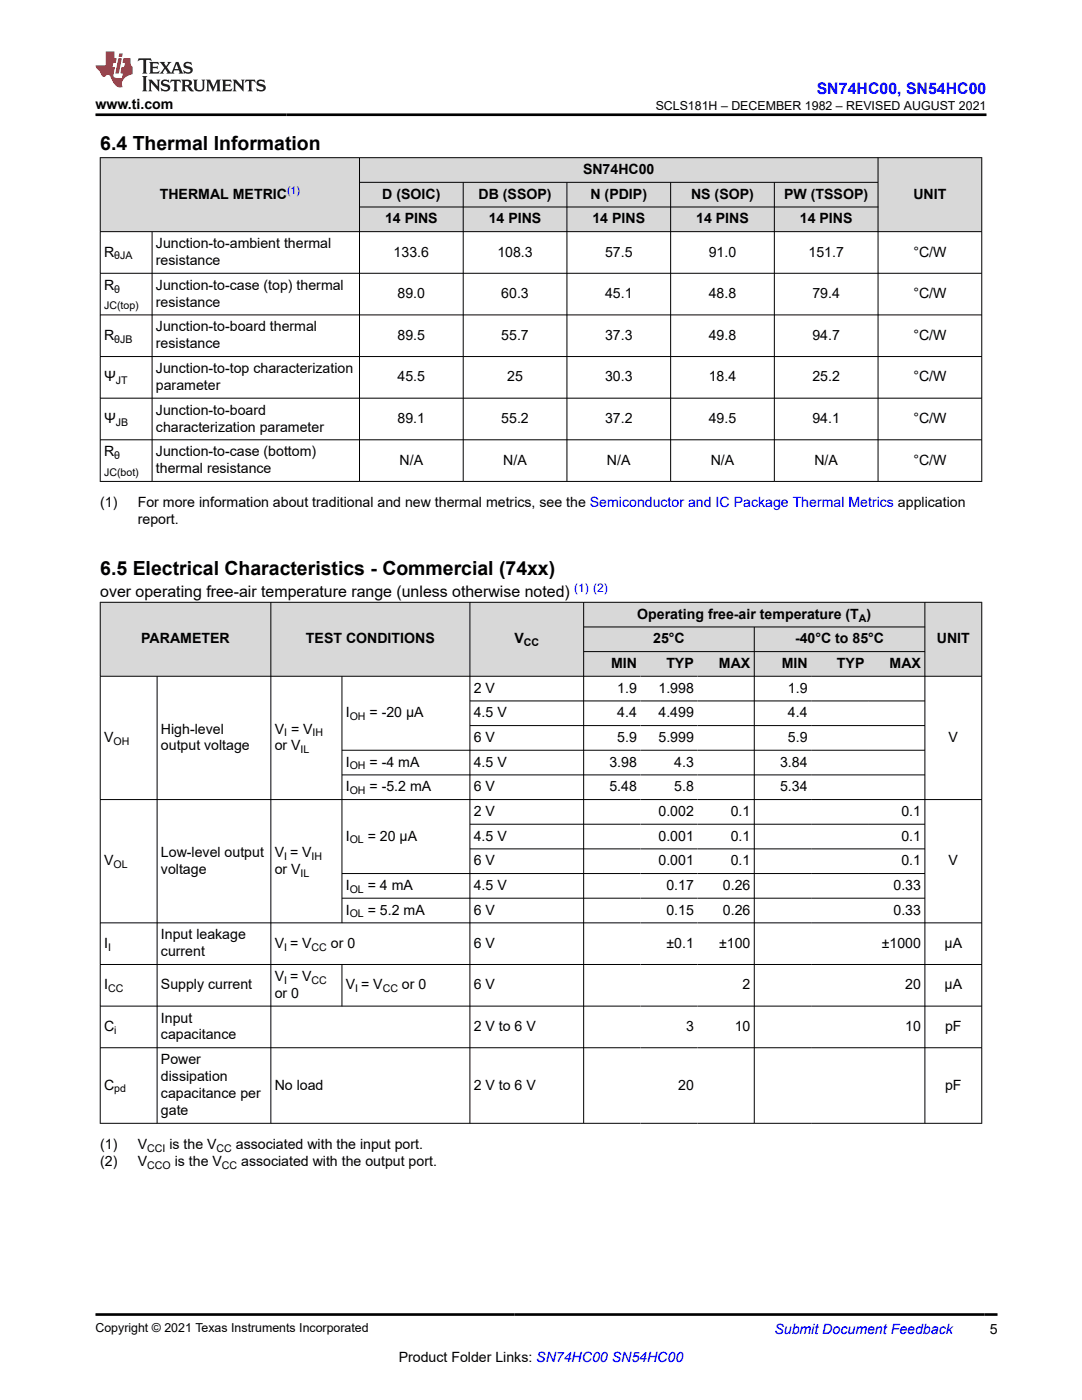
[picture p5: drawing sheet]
<svg xmlns="http://www.w3.org/2000/svg" width="216mm" height="279mm" viewBox="0 0 216 279" stroke-linecap="round" stroke-linejoin="round" font-family="sans-serif">
<defs><g id="words">
<g font-size="3.9">
<text x="20" y="29.9">6.4 Thermal Information</text>
<text x="20" y="114.8">6.5 Electrical Characteristics - Commercial (74xx)</text>
</g>
<text font-size="3.2" fill="#00f" x="163" y="18.7">SN74HC00, SN54HC00</text>
<text font-size="3.2" x="20" y="119.1">over operating free-air temperature range (unless otherwise noted)</text>
<g font-size="2.8">
<text x="19" y="21.8">www.ti.com</text>
<text x="116.3" y="34.7">SN74HC00</text>
<text x="31.9" y="39.7">THERMAL METRIC</text>
<text x="76.3" y="39.7">D (SOIC)</text>
<text x="95.5" y="39.7">DB (SSOP)</text>
<text x="117.8" y="39.7">N (PDIP)</text>
<text x="137.9" y="39.7">NS (SOP)</text>
<text x="156.5" y="39.7">PW (TSSOP)</text>
<text x="182.3" y="39.7">UNIT</text>
<text x="76.8" y="44.6">14 PINS</text>
<text x="97.5" y="44.6">14 PINS</text>
<text x="118.2" y="44.6">14 PINS</text>
<text x="138.9" y="44.6">14 PINS</text>
<text x="159.6" y="44.6">14 PINS</text>
<text x="20.8" y="51.2">R</text>
<text x="31.1" y="49.5">Junction-to-ambient thermal</text>
<text x="31.1" y="52.9">resistance</text>
<text x="78.6" y="51.2">133.6</text>
<text x="99.2" y="51.2">108.3</text>
<text x="120.7" y="51.2">57.5</text>
<text x="141.4" y="51.2">91.0</text>
<text x="161.3" y="51.2">151.7</text>
<text x="182.2" y="51.2">°C/W</text>
<text x="20.8" y="57.8">R</text>
<text x="31.1" y="57.8">Junction-to-case (top) thermal</text>
<text x="79.3" y="59.5">89.0</text>
<text x="100" y="59.5">60.3</text>
<text x="120.7" y="59.5">45.1</text>
<text x="141.4" y="59.5">48.8</text>
<text x="162.1" y="59.5">79.4</text>
<text x="182.2" y="59.5">°C/W</text>
<text x="31.1" y="61.2">resistance</text>
<text x="20.8" y="67.8">R</text>
<text x="31.1" y="66.1">Junction-to-board thermal</text>
<text x="31.1" y="69.5">resistance</text>
<text x="79.3" y="67.8">89.5</text>
<text x="100" y="67.8">55.7</text>
<text x="120.7" y="67.8">37.3</text>
<text x="141.4" y="67.8">49.8</text>
<text x="162.1" y="67.8">94.7</text>
<text x="182.2" y="67.8">°C/W</text>
<text x="20.8" y="76.1">Ψ</text>
<text x="31.1" y="74.4">Junction-to-top characterization</text>
<text x="31.1" y="77.8">parameter</text>
<text x="79.3" y="76.1">45.5</text>
<text x="101.2" y="76.1">25</text>
<text x="120.7" y="76.1">30.3</text>
<text x="141.4" y="76.1">18.4</text>
<text x="162.1" y="76.1">25.2</text>
<text x="182.2" y="76.1">°C/W</text>
<text x="31.1" y="82.7">Junction-to-board</text>
<text x="20.8" y="84.4">Ψ</text>
<text x="31.1" y="86.1">characterization parameter</text>
<text x="79.3" y="84.4">89.1</text>
<text x="100" y="84.4">55.2</text>
<text x="120.7" y="84.4">37.2</text>
<text x="141.4" y="84.4">49.5</text>
<text x="162.1" y="84.4">94.1</text>
<text x="182.2" y="84.4">°C/W</text>
<text x="20.8" y="91">R</text>
<text x="31.1" y="91">Junction-to-case (bottom)</text>
<text x="31.1" y="94.4">thermal resistance</text>
<text x="79.7" y="92.7">N/A</text>
<text x="100.4" y="92.7">N/A</text>
<text x="121.1" y="92.7">N/A</text>
<text x="141.8" y="92.7">N/A</text>
<text x="162.5" y="92.7">N/A</text>
<text x="182.2" y="92.7">°C/W</text>
<text x="20" y="101.2">(1)</text>
<text x="27.5" y="101.2">For more information about traditional and new thermal metrics, see the Semiconductor and IC Package Thermal Metrics application</text>
<text x="27.5" y="104.6">report.</text>
<text x="127.2" y="123.5">Operating free-air temperature (T )</text>
<text x="28.2" y="128.4">PARAMETER</text>
<text x="61" y="128.4">TEST CONDITIONS</text>
<text x="102.6" y="128.4">V</text>
<text x="130.3" y="128.4">25°C</text>
<text x="158.6" y="128.4">-40°C to 85°C</text>
<text x="186.9" y="128.4">UNIT</text>
<text x="121.9" y="133.3">MIN</text>
<text x="133" y="133.3">TYP</text>
<text x="143.5" y="133.3">MAX</text>
<text x="156" y="133.3">MIN</text>
<text x="167" y="133.3">TYP</text>
<text x="177.5" y="133.3">MAX</text>
<text x="69" y="143.2">I</text>
<text x="73.7" y="143.2">= -20 µA</text>
<text x="94.5" y="138.2">2 V</text>
<text x="94.5" y="143.2">4.5 V</text>
<text x="123.2" y="138.2">1.9</text>
<text x="123.2" y="143.2">4.4</text>
<text x="131.4" y="138.2">1.998</text>
<text x="131.4" y="143.2">4.499</text>
<text x="157.2" y="138.2">1.9</text>
<text x="157.2" y="143.2">4.4</text>
<text x="20.8" y="148.1">V</text>
<text x="32.1" y="146.4">High-level</text>
<text x="32.1" y="149.8">output voltage</text>
<text x="54.8" y="146.4">V = V</text>
<text x="54.8" y="149.8">or V</text>
<text x="94.5" y="148.1">6 V</text>
<text x="123.2" y="148.1">5.9</text>
<text x="131.4" y="148.1">5.999</text>
<text x="157.2" y="148.1">5.9</text>
<text x="189.3" y="148.1">V</text>
<text x="69" y="153">I</text>
<text x="73.7" y="153">= -4 mA</text>
<text x="94.5" y="153">4.5 V</text>
<text x="121.6" y="153">3.98</text>
<text x="134.5" y="153">4.3</text>
<text x="155.7" y="153">3.84</text>
<text x="69" y="157.9">I</text>
<text x="73.7" y="157.9">= -5.2 mA</text>
<text x="94.5" y="157.9">6 V</text>
<text x="121.6" y="157.9">5.48</text>
<text x="134.5" y="157.9">5.8</text>
<text x="155.7" y="157.9">5.34</text>
<text x="69" y="167.8">I</text>
<text x="73.4" y="167.8">= 20 µA</text>
<text x="94.5" y="162.8">2 V</text>
<text x="94.5" y="167.8">4.5 V</text>
<text x="131.4" y="162.8">0.002</text>
<text x="131.4" y="167.8">0.001</text>
<text x="145.8" y="162.8">0.1</text>
<text x="145.8" y="167.8">0.1</text>
<text x="179.9" y="162.8">0.1</text>
<text x="179.9" y="167.8">0.1</text>
<text x="20.8" y="172.7">V</text>
<text x="32.1" y="171">Low-level output</text>
<text x="54.8" y="171">V = V</text>
<text x="94.5" y="172.7">6 V</text>
<text x="131.4" y="172.7">0.001</text>
<text x="145.8" y="172.7">0.1</text>
<text x="179.9" y="172.7">0.1</text>
<text x="189.3" y="172.7">V</text>
<text x="32.1" y="174.4">voltage</text>
<text x="54.8" y="174.4">or V</text>
<text x="69" y="177.6">I</text>
<text x="73.4" y="177.6">= 4 mA</text>
<text x="94.5" y="177.6">4.5 V</text>
<text x="133" y="177.6">0.17</text>
<text x="144.2" y="177.6">0.26</text>
<text x="178.3" y="177.6">0.33</text>
<text x="69" y="182.5">I</text>
<text x="73.4" y="182.5">= 5.2 mA</text>
<text x="94.5" y="182.5">6 V</text>
<text x="133" y="182.5">0.15</text>
<text x="144.2" y="182.5">0.26</text>
<text x="178.3" y="182.5">0.33</text>
<text x="20.8" y="189.1">I</text>
<text x="32.1" y="187.5">Input leakage</text>
<text x="32.1" y="190.8">current</text>
<text x="54.8" y="189.1">V = V</text>
<text x="66" y="189.1">or 0</text>
<text x="94.5" y="189.1">6 V</text>
<text x="133" y="189.1">±0.1</text>
<text x="143.5" y="189.1">±100</text>
<text x="176" y="189.1">±1000</text>
<text x="188.5" y="189.1">µA</text>
<text x="20.8" y="197.5">I</text>
<text x="32.1" y="197.5">Supply current</text>
<text x="54.8" y="195.8">V = V</text>
<text x="69" y="197.5">V = V</text>
<text x="80.2" y="197.5">or 0</text>
<text x="94.5" y="197.5">6 V</text>
<text x="148.2" y="197.5">2</text>
<text x="180.6" y="197.5">20</text>
<text x="188.5" y="197.5">µA</text>
<text x="54.8" y="199.1">or 0</text>
<text x="20.8" y="205.8">C</text>
<text x="32.1" y="204.1">Input</text>
<text x="32.1" y="207.5">capacitance</text>
<text x="94.5" y="205.8">2 V to 6 V</text>
<text x="136.9" y="205.8">3</text>
<text x="146.6" y="205.8">10</text>
<text x="180.6" y="205.8">10</text>
<text x="188.6" y="205.8">pF</text>
<text x="32.1" y="212.4">Power</text>
<text x="32.1" y="215.8">dissipation</text>
<text x="20.8" y="217.5">C</text>
<text x="32.1" y="219.1">capacitance per</text>
<text x="54.8" y="217.5">No load</text>
<text x="94.5" y="217.5">2 V to 6 V</text>
<text x="135.3" y="217.5">20</text>
<text x="188.6" y="217.5">pF</text>
<text x="32.1" y="222.5">gate</text>
<text x="20" y="229.3">(1)</text>
<text x="20" y="232.7">(2)</text>
<text x="27.5" y="229.3">V</text>
<text x="27.5" y="232.7">V</text>
<text x="33.8" y="229.3">is the V</text>
<text x="34.9" y="232.7">is the V</text>
<text x="47.1" y="229.3">associated with the input port.</text>
<text x="48.1" y="232.7">associated with the output port.</text>
<text x="197.5" y="266.1">5</text>
<text x="79.6" y="271.7">Product Folder Links: SN74HC00 SN54HC00</text>
</g>
<text font-size="2.8" fill="#00f" x="154.5" y="266.2">Submit Document Feedback</text>
<g font-size="2.5">
<text x="130.8" y="21.9">SCLS181H – DECEMBER 1982 – REVISED AUGUST 2021</text>
<text x="19" y="265.9">Copyright © 2021 Texas Instruments Incorporated</text>
</g>
<text font-size="2.4" fill="#00f" x="114.6" y="118.1">(1) (2)</text>
<text font-size="2.1" fill="#00f" x="57.3" y="38.7">(1)</text>
<g font-size="2.1">
<text x="22.8" y="51.8">θJA</text>
<text x="22.8" y="58.4">θ</text>
<text x="20.8" y="61.8">JC(top)</text>
<text x="22.8" y="68.4">θJB</text>
<text x="23.1" y="76.7">JT</text>
<text x="23.1" y="85">JB</text>
<text x="20.8" y="95">JC(bot)</text>
<text x="22.8" y="91.6">θ</text>
<text x="171.4" y="124">A</text>
<text x="104.5" y="129">CC</text>
<text x="69.8" y="143.7">OH</text>
<text x="22.6" y="148.6">OH</text>
<text x="56.7" y="147">I</text>
<text x="62.4" y="147">IH</text>
<text x="60" y="150.3">IL</text>
<text x="69.8" y="153.6">OH</text>
<text x="69.8" y="158.5">OH</text>
<text x="22.6" y="173.3">OL</text>
<text x="56.7" y="171.6">I</text>
<text x="62.2" y="171.6">IH</text>
<text x="69.8" y="168.3">OL</text>
<text x="60" y="174.9">IL</text>
<text x="69.8" y="178.2">OL</text>
<text x="69.8" y="183.1">OL</text>
<text x="21.6" y="189.7">I</text>
<text x="56.7" y="189.7">I</text>
<text x="62.2" y="189.7">CC</text>
<text x="56.7" y="196.3">I</text>
<text x="62.2" y="196.3">CC</text>
<text x="21.6" y="198">CC</text>
<text x="70.9" y="198">I</text>
<text x="76.4" y="198">CC</text>
<text x="22.8" y="206.3">i</text>
<text x="22.8" y="218">pd</text>
<text x="29.4" y="233.3">CCO</text>
<text x="29.4" y="229.9">CCI</text>
<text x="43.2" y="229.9">CC</text>
<text x="44.3" y="233.3">CC</text>
</g>
</g></defs>
<g fill="#d8d8d8">
<path d="M20 31.5h175.9v4.9h-175.9z" fill-rule="evenodd"/>
<path d="M20.1 31.5h51.6v14.7h-51.6z" fill-rule="evenodd"/>
<path d="M71.8 31.5h103.3v4.8h-103.3z" fill-rule="evenodd"/>
<path d="M175.3 31.5h20.5v14.7h-20.5z" fill-rule="evenodd"/>
<path d="M71.8 36.5h20.6v4.7h-20.6z" fill-rule="evenodd"/>
<path d="M92.5 36.5h20.6v4.7h-20.6z" fill-rule="evenodd"/>
<path d="M113.2 36.5h20.6v4.7h-20.6z" fill-rule="evenodd"/>
<path d="M133.9 36.5h20.5v4.7h-20.5z" fill-rule="evenodd"/>
<path d="M154.6 36.5h20.5v4.7h-20.5z" fill-rule="evenodd"/>
<path d="M71.8 41.4h20.6v4.8h-20.6z" fill-rule="evenodd"/>
<path d="M92.5 41.4h20.6v4.8h-20.6z" fill-rule="evenodd"/>
<path d="M113.2 41.4h20.6v4.8h-20.6z" fill-rule="evenodd"/>
<path d="M133.9 41.4h20.5v4.8h-20.5z" fill-rule="evenodd"/>
<path d="M154.6 41.4h20.5v4.8h-20.5z" fill-rule="evenodd"/>
</g>
<g fill="none" stroke="#000" stroke-width=".2">
<path d="M19.9 31.5h176.1M20 31.4v64.7M71.7 31.4v64.7M71.7 36.4h103.6M92.4 36.4v59.7M113.1 36.4v59.7M133.8 36.4v59.7M154.5 36.4v59.7M175.2 31.4v64.7M195.9 31.4v64.7M19.9 46.2h176.1M19.9 54.5h176.1"/>
<path d="M30.3 46.2v49.9M71.7 41.3h103.6M19.9 62.8h176.1M19.9 71.2h176.1M19.9 79.5h176.1M19.9 87.8h176.1M19.9 96.1h176.1"/>
</g>
<g fill="#d8d8d8">
<path d="M20 120.2h175.9v4.9h-175.9z" fill-rule="evenodd"/>
<path d="M20.1 120.3h33.9v14.6h-33.9z" fill-rule="evenodd"/>
<path d="M54.1 120.3h39.6v14.6h-39.6z" fill-rule="evenodd"/>
<path d="M93.8 120.3h22.6v14.6h-22.6z" fill-rule="evenodd"/>
<path d="M116.5 120.3h68v4.8h-68z" fill-rule="evenodd"/>
<path d="M184.6 120.3h11.2v14.6h-11.2z" fill-rule="evenodd"/>
<path d="M116.5 125.2h33.9v4.8h-33.9z" fill-rule="evenodd"/>
<path d="M150.6 125.2h33.9v4.8h-33.9z" fill-rule="evenodd"/>
<path d="M116.5 130.1h11.3v4.8h-11.3z" fill-rule="evenodd"/>
<path d="M127.8 130.1h11.4v4.8h-11.4z" fill-rule="evenodd"/>
<path d="M139.2 130.1h11.2v4.8h-11.2z" fill-rule="evenodd"/>
<path d="M150.6 130.1h11.3v4.8h-11.3z" fill-rule="evenodd"/>
<path d="M161.9 130.1h11.3v4.8h-11.3z" fill-rule="evenodd"/>
<path d="M173.2 130.1h11.3v4.8h-11.3z" fill-rule="evenodd"/>
</g>
<g fill="none" stroke="#000" stroke-width=".2">
<path d="M19.9 120.2h176.1M19.9 135h176.1M20 120.1v104.1M31.3 135v89.2M54 120.1v104.1M68.2 135v49.2M93.8 120.1v104.1M93.8 139.9h90.8M116.5 120.1v104.1M116.5 125.1h68.1M116.5 130h68.1M150.5 125.1v99.1"/>
<path d="M184.6 120.1v104.1M195.9 120.1v104.1M19.9 159.6h176.1M68.2 154.6h116.4M93.8 144.8h90.8M184.6 149.7h-116.4M68.2 179.3h116.4M93.8 164.5h90.8M93.8 169.4h90.8M184.6 174.3h-116.4M19.9 184.2h176.1M19.9 192.5h176.1"/>
<path d="M68.2 192.5v8.4M19.9 200.8h176.1M19.9 209.1h176.1M19.9 224.2h176.1"/>
</g>
<path d="M27.7 11.6l-.2 .6 .5-.2h.6v.1v2.2l-.2 .4h1l-.2-.4v-2.2v-.1h.5l.5 .2-.1-.6zM29.8 12.4l.2 .3v1.6l-.2 .4h1.9l.1-.6a1.08 1.08 0 0 1-1.3 .2v-.7h.6l.4 .2v-.7l-.4 .2h-.6v-.5l.2-.2a1 1 0 0 1 1 .3l-.1-.5zM31.8 12.4l1 1.1-1 1.2h.9l-.2-.2 .4-.8 .5 .8-.2 .2h1.6l-.2-.2 .1-.5h1l.1 .5-.1 .2h.9l-.2-.4-.8-1.9h-.5l-1 2.1-.8-1.1 .9-1h-.8l.2 .2-.5 .6-.3-.6 .1-.2zM35.2 12.8l.4 1h-.8zM36.8 12.5a.65 .65 0 0 0-.2 .7 .65 .65 0 0 0 .6 .5l.7 .1 .1 .3a.79 .79 0 0 1-.7 .4 .79 .79 0 0 1-.7-.5l.1 .7 .2-.1a.93 .93 0 0 0 1.1 0 .93 .93 0 0 0 .4-.9 1.46 1.46 0 0 0-1.2-.6l-.1-.3a1.09 1.09 0 0 1 1.2 .2l-.2-.6-.1 .1-.6-.2zM28.4 15.2l.2 .4v2.2l-.2 .4h1l-.2-.4v-2.2l.2-.4zM29.6 15.9l.2 .4v1.5l-.2 .4h.8l-.3-.4v-1.3l1.7 1.8v-2l.2-.4h-.8l.2 .2 .1 1.1-1.2-1.3zM32.3 16a.65 .65 0 0 0-.2 .8 .65 .65 0 0 0 .7 .4l.6 .2 .1 .2a.79 .79 0 0 1-.7 .4 .79 .79 0 0 1-.7-.5l.1 .7 .2-.1a.93 .93 0 0 0 1.1 .1 .93 .93 0 0 0 .4-1 1.46 1.46 0 0 0-1.2-.5l-.1-.4a1.09 1.09 0 0 1 1.2 .2l-.2-.6-.1 .1-.6-.1zM34.1 15.9l-.1 .6a.63 .63 0 0 1 .7-.3l.1 1.6-.3 .4h1l-.2-.4v-1.6a.66 .66 0 0 1 .8 .3l-.1-.6zM36.2 15.9l.2 .4v1.5l-.2 .4h.9l-.2-.2v-.7h.5l.1 .2a.79 .79 0 0 0 1.2 .6l-1-.9a.61 .61 0 0 0 .6-.6 .61 .61 0 0 0-.5-.7zM36.9 16.2h.2a.47 .47 0 0 1 .5 .1 .47 .47 0 0 1 .1 .5l-.2 .1-.6 .1zM38.5 15.9l.2 .2a2.27 2.27 0 0 0 .4 2 1.04 1.04 0 0 0 1.7-.7v-1.3l.2-.2h-.8l.2 .4v1.1a.6 .6 0 0 1-.6 .6 .6 .6 0 0 1-.6-.6v-1.1l.3-.4zM41.1 15.9l.2 .4v1.5l-.2 .4h.7l-.2-.4v-1.4l.9 1.9 .8-1.9v1.4l-.2 .4h1l-.3-.4v-1.5l.3-.4h-.8l-.7 1.5-.7-1.5zM44.3 15.9l.2 .4v1.5l-.2 .4h1.9l.1-.6a1.09 1.09 0 0 1-1.3 .2v-.7h.6l.4 .2v-.6l-.4 .2h-.6v-.6l.2-.1a1.01 1.01 0 0 1 1 .3l-.1-.6zM46.4 15.9l.3 .4v1.5l-.3 .4h.8l-.2-.4v-1.3l1.6 1.8v-2l.2-.4h-.7l.2 .2v1.1l-1.2-1.3zM49 15.9l-.1 .6a.63 .63 0 0 1 .8-.3v1.6l-.3 .4h1l-.2-.4v-1.6a.66 .66 0 0 1 .8 .3l-.1-.6zM51.4 16a.65 .65 0 0 0-.2 .8 .65 .65 0 0 0 .6 .4l.6 .2 .2 .2a.79 .79 0 0 1-.8 .4 .79 .79 0 0 1-.6-.5l.1 .7 .2-.1a.93 .93 0 0 0 1 .1 .93 .93 0 0 0 .5-1 1.46 1.46 0 0 0-1.3-.5l-.1-.4a1.09 1.09 0 0 1 1.3 .2l-.2-.6-.2 .1-.5-.1z" fill="#231f20"/>
<path d="M21.1 10.3v2.7h-2.1l.1 .4 .9 1a.95 .95 0 0 0 .9 .9 .59 .59 0 0 1 .6-.4 .59 .59 0 0 1 .5 .3l.4 .8a1.59 1.59 0 0 0 2.1 1.4 1.61 1.61 0 0 1 1-2.3l1-.3-.1-1.5a1.59 1.59 0 0 1-.4-1.7h-1.4l-.2 .9h.5l-.1 .9h-.5l-.2 .9v.3l.4 .1-.2 .9h-.6a.73 .73 0 0 1-1.1-.7l.3-1.5h-.5l.2-.9h.5l.2-.9h-.5v-1.3zM23.6 11.6l-.6 3.1h.7l.6-3.1zM23.8 10.7l-.1 .6h.7l.1-.6z" fill="#ed1c24"/>
<path d="M19 22.9h177.8M19.1 262.3h179.9" fill="none" stroke="#000" stroke-width=".53"/>
<use href="#words"/>
</svg>
